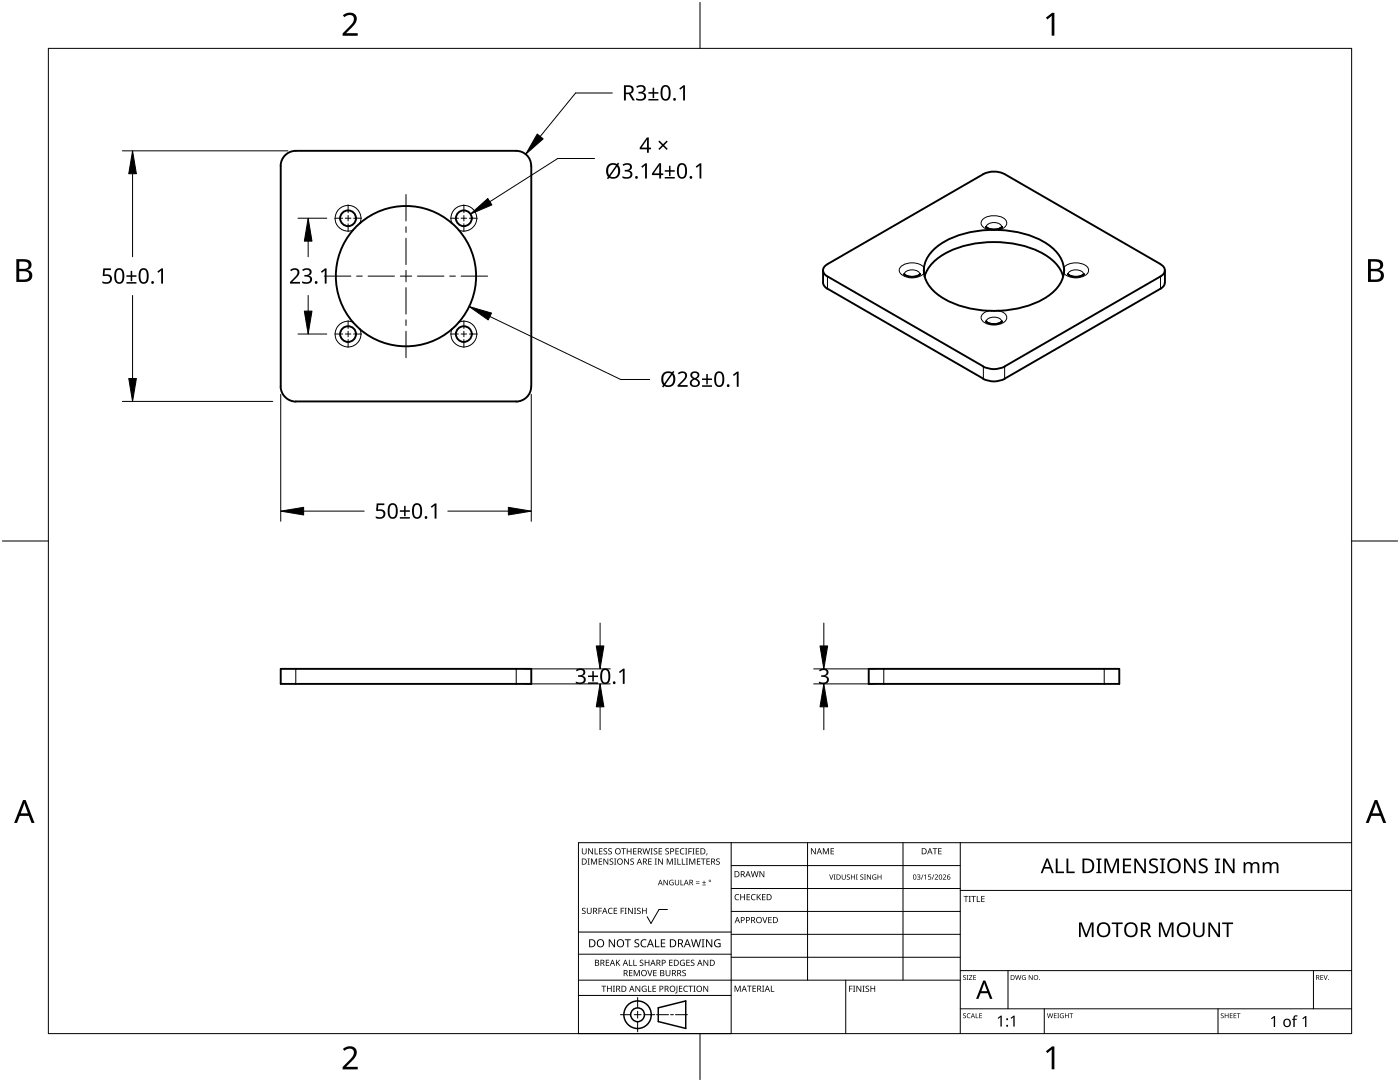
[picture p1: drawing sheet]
<svg xmlns="http://www.w3.org/2000/svg" width="279mm" height="216mm" viewBox="0 0 279 216" stroke-linecap="round" stroke-linejoin="round" font-family="sans-serif">
<g fill="none" stroke="#000" stroke-width=".2">
<path d="M71.8 44.5a2.57 2.57 0 0 0-2-3.5 2.57 2.57 0 0 0-2.9 2.9 2.57 2.57 0 0 0 3.5 2M90.2 44.5a2.58 2.58 0 0 1 2-3.5 2.58 2.58 0 0 1 2.9 2.9 2.58 2.58 0 0 1-3.5 2M165.1 55.2v2.4M180.4 54.8a1.9 1.9 0 0 1 3.1-.3l.1 .3M184.4 53.4a3.4 3.4 0 0 0-4.9 .1 1.29 1.29 0 0 0 1.2 1.7 3.6 3.6 0 0 0 3.7-.7M196.8 45.3a1.9 1.9 0 0 1 3.1-.3v.3M197.4 45.9a1.48 1.48 0 0 1-1.5-1.8 3.4 3.4 0 0 1 4.7-.3 1.16 1.16 0 0 1-.7 1.9l-.6 .2M212.3 53.4a3.5 3.5 0 0 1 4.9 .1 1.29 1.29 0 0 1-1.2 1.7 3.6 3.6 0 0 1-3.7-.7M213.1 54.8a1.89 1.89 0 0 1 3.1-.3l.1 .3M231.6 55.2v2.4M70.4 64.3a2.57 2.57 0 0 0-3.5 2 2.57 2.57 0 0 0 2.9 2.9 2.57 2.57 0 0 0 2-3.5M91.6 64.3a2.57 2.57 0 0 1 3.5 2 2.57 2.57 0 0 1-2.9 2.9 2.57 2.57 0 0 1-2-3.5"/>
<path d="M196.3 73.1v2.5M196.8 64.2a1.77 1.77 0 0 1 2.5-.7l.6 .4v.3M197.4 62a1.45 1.45 0 0 0-1.5 1.8 3.3 3.3 0 0 0 4.9 0 1.43 1.43 0 0 0-1.5-1.8M200.5 73.1v2.5M59 133.5v3M103 133.5v3M176.4 133.5v3M220.4 133.5v3"/>
</g>
<g fill="none" stroke="#000" stroke-width=".38">
<path d="M56 33.1v44M103 30.1a2.97 2.97 0 0 1 3 3M103 30.1h-44a3 3 0 0 0-3 3M106 33.1v44M196.2 34.8a4.8 4.8 0 0 1 4.3 0M196.3 34.7l-31.2 18M200.5 34.7l31.1 18M164.3 53.9v2.5a1.59 1.59 0 0 0 .8 1.2M165.1 52.7a1.28 1.28 0 0 0-.8 1.3 1.28 1.28 0 0 0 .8 1.2M165.1 55.2l31.1 18a4.8 4.8 0 0 0 4.3 0M165.1 57.6l31.1 18a4.8 4.8 0 0 0 4.3 0M180.5 54.7h.1"/>
<path d="M180.5 54.7l.6 .4 .9 .1 1-.1 .6-.4M183.6 54.7h.1M184.4 54v.5M184.4 54h.1M184.4 54.5a7.5 7.5 0 0 0 4.6 5.5 21.7 21.7 0 0 0 19.8-.7 7 7 0 0 0 3.5-4.8M184.4 53.4v.6M184.5 55.2a9.5 9.5 0 0 1 6.6-5.7 22.4 22.4 0 0 1 16.9 1 7.9 7.9 0 0 1 4.2 4.7M196.8 45.3l.6 .4 1 .1 .9-.1 .6-.4M197.4 45.9a17.2 17.2 0 0 0-11.2 4.1 6 6 0 0 0-1.8 3.4M197.4 45.9h2M199.3 45.9a17.2 17.2 0 0 1 11.2 4.1 5.9 5.9 0 0 1 1.8 3.4M199.9 45.3h.1"/>
<path d="M200 45.3h-.1M200 45.3h.1M212.3 53.4l.1 .6M212.4 54l-.1 .5M212.4 54h.1M213.1 54.7h.1M213.1 54.7l.7 .4 .9 .1 1-.1 .6-.4M216.3 54.7h.1M231.6 52.7a1.28 1.28 0 0 1 .9 1.3 1.28 1.28 0 0 1-.9 1.2M231.6 55.2l-31.1 17.9M232.5 56.4a1.41 1.41 0 0 1-.9 1.2l-31.1 18M232.5 53.9v2.5"/>
<path d="M56 77.1a3.1 3.1 0 0 0 3 3M106 77.1a3 3 0 0 1-3 3M196.8 64.1h.1M196.8 64.1l.6 .4 1 .2 .9-.2 .6-.3M199.9 64.2h.1M200 64.1l-.1 .1M200 64.1h.1M59 80.1h44M56 133.5h50v3h-50zM173.4 133.5h50v3h-50z"/>
<circle cx="69.5" cy="43.6" r="1.57"/>
<circle cx="81" cy="55.1" r="14"/>
<circle cx="92.6" cy="43.6" r="1.57"/>
<circle cx="69.5" cy="66.7" r="1.57"/>
<circle cx="92.6" cy="66.7" r="1.57"/>
</g>
<path d="M9.7 9.7h260v196.5h-260z" fill="none" stroke="#000" stroke-width=".2"/>
<path d="M139.7 .5v9.2M.5 108h9.2M269.7 108h9.2M139.7 206.2v9.2" fill="none" stroke="#000" stroke-width=".2"/>
<g fill="#000">
<path d="M68.4 3.1a1.64 1.64 0 0 1 2.8 .4 2.52 2.52 0 0 1-1.2 2.2l-.9 .9h2.3v.5h-3v-.4l1.2-1.2a1.95 1.95 0 0 0 .9-2.2 1.23 1.23 0 0 0-1.8 .1zM208.7 3.5l1.3-.9h.4v4.5h-.5v-4l-.9 .8zM68.4 209.3a1.64 1.64 0 0 1 2.8 .4 2.52 2.52 0 0 1-1.2 2.2l-.9 1h2.3v.5h-3v-.5l1.2-1.2a1.95 1.95 0 0 0 .9-2.1 1.23 1.23 0 0 0-1.8 .1zM208.7 209.8l1.3-1h.4v4.6h-.5v-4l-.9 .7z"/>
<path d="M3.3 51.7h1.3a1.28 1.28 0 0 1 1.7 1.3 1.04 1.04 0 0 1-.9 .9 1.23 1.23 0 0 1 1 1.5 1.23 1.23 0 0 1-1.5 .9h-1.6zM3.8 54.1v1.7h1a.86 .86 0 0 0 1-.9 .86 .86 0 0 0-1.1-.8zM3.8 52.2v1.4h.9a.78 .78 0 0 0 1-.7 .78 .78 0 0 0-1.1-.7z"/>
<path d="M273 51.7h1.3a1.28 1.28 0 0 1 1.7 1.3 1.04 1.04 0 0 1-.8 .9 1.23 1.23 0 0 1 1 1.5 1.23 1.23 0 0 1-1.6 .9h-1.6zM273.6 54.1v1.7h.9a.86 .86 0 0 0 1.1-.9 .86 .86 0 0 0-1.1-.8zM273.6 52.2v1.4h.8a.78 .78 0 0 0 1-.7 .78 .78 0 0 0-1.1-.7z"/>
<path d="M4.6 159.6h.5l1.8 4.6h-.6l-.6-1.4h-1.8l-.5 1.4h-.6zM4.8 160.2l-.7 2.1h1.5z"/>
<path d="M274.3 159.6h.6l1.7 4.6h-.6l-.5-1.4h-1.8l-.6 1.4h-.5zM274.6 160.2l-.7 2.1h1.4z"/>
</g>
<g fill="none" stroke="#000" stroke-width=".2">
<path d="M145.9 168.1v38.1h-30.5v-38.1h154.3M145.9 172.7h45.7M145.9 177.3h45.7M161.2 168.1v27.5M180.2 168.1v27.5M191.6 168.1v38.1M191.6 177.7h78.1M115.4 198.6h30.5M115.4 195.6h76.2M115.4 190.4h30.5M115.4 186h30.5M127.3 199v2.1"/>
<path d="M133.2 181.5h-1.7l-1.6 2.8-.7-1.4M145.9 181.9h45.7M145.9 186.4h45.7M145.9 191h45.7M168.8 195.6v10.6M191.6 193.7h78.1M201.2 193.7v7.6M262.1 193.7v7.6M123.8 202.5h2.1M126.6 202.5h1.3M127.3 201.8v1.4M127.3 203.8v2.1"/>
<path d="M128.6 202.5h2.1M131 202.5h2.4M133.8 202.5h.6M134.8 202.5h2.4M191.6 201.3h78.1M208.4 201.3v4.9M243.1 201.3v4.9"/>
</g>
<g fill="#000">
<path d="M116.1 169.3h.2v.8a.32 .32 0 0 0 .3 .3 .32 .32 0 0 0 .3-.3v-.8h.2v.8a.47 .47 0 0 1-.5 .4 .47 .47 0 0 1-.5-.5zM117.3 171.3h.4l-.1 .1v1l.1 .1h-.4l.1-.1v-1zM117.4 169.3h.2l.6 1v-1h.1v1.2h-.1l-.7-1v1h-.1zM117.9 171.3h.3l.3 1 .4-1h.3v1.2h-.2v-1l-.4 1h-.1l-.4-1v1h-.2zM118.7 169.3h.1v1h.6v.2h-.7zM119.5 171.3h.7v.1h-.6v.4h.5v.2h-.5v.4h.6v.1h-.7zM119.6 169.3h.6v.1h-.5v.4h.5v.1h-.5v.4h.5v.2h-.6zM120.5 169.4l.4-.1h.3l-.1 .1a.25 .25 0 0 0-.4-.1 .25 .25 0 0 0 0 .4l.4 .3 .1 .2-.3 .3-.5-.1v-.1h.2a.27 .27 0 0 0 .4-.1 .27 .27 0 0 0-.3-.3l-.2-.2zM120.4 171.3h.2l.7 1-.1-1h.2v1.2h-.2l-.6-1v1h-.2zM121.4 169.4l.5-.1h.2v.1a.25 .25 0 0 0-.4-.1 .25 .25 0 0 0 0 .4l.4 .3v.2l-.2 .3-.5-.1v-.1h.1a.27 .27 0 0 0 .5-.1 .27 .27 0 0 0-.4-.3l-.2-.2zM121.7 171.4l.4-.1 .3 .1-.1 .1a.25 .25 0 0 0-.4-.1 .25 .25 0 0 0 0 .4 .42 .42 0 0 1 .5 .5 .42 .42 0 0 1-.7 .2l-.1-.2 .2 .1a.27 .27 0 0 0 .5-.2 .27 .27 0 0 0-.4-.3l-.2-.2zM122.6 171.3h.4l-.1 .1v1l.1 .1h-.4l.1-.1v-1z"/>
<path d="M124 169.3h.9v.1h-.4v1.1h-.1v-1.1h-.4zM124.6 171.3h.1l.7 1v-1h.1v1.2h-.2l-.6-1v1h-.1zM125.1 169.3h.1v.5h.7v-.5h.1v1.2h-.1v-.6h-.7v.6h-.1zM125.8 171.4l.5-.1 .2 .1v.1a.25 .25 0 0 0-.4-.1 .25 .25 0 0 0 0 .4 .42 .42 0 0 1 .4 .5 .42 .42 0 0 1-.7 .2v-.2l.1 .1a.27 .27 0 0 0 .5-.2 .27 .27 0 0 0-.4-.3l-.2-.2zM126.4 169.3h.6v.1h-.5v.4h.5v.1h-.5v.4h.5v.2h-.6zM128.2 169.3h.2l.2 1 .3-1h.2l.2 1 .3-1h.1l-.3 1.2h-.1l-.3-1.1-.3 1.1h-.2zM129.4 171.3h.7v.1h-.6v.4h.5v.2h-.5v.4h.6v.1h-.7zM129.8 169.3h.5l-.2 .1v1l.2 .1h-.5l.2-.1v-1zM130.7 171.3h.4l-.1 .1v1l.1 .1h-.4l.1-.1v-1zM130.5 169.4l.4-.1h.3l-.1 .1a.25 .25 0 0 0-.4-.1 .25 .25 0 0 0 0 .4l.4 .3 .1 .2-.2 .3-.6-.1v-.1h.2a.27 .27 0 0 0 .4-.1 .27 .27 0 0 0-.3-.3l-.2-.2zM131.4 169.3h.7v.1h-.5v.4h.5v.1h-.5v.4h.5v.2h-.7zM131.3 171.3h.2l.7 1v-1h.1v1.2h-.2l-.6-1v1h-.2z"/>
<path d="M132.4 175.6h.2l.6 .9v-.9h.1v1h-.2l-.6-.9v.9h-.1zM132.8 169.4l.4-.1h.3l-.1 .1a.25 .25 0 0 0-.3-.1 .25 .25 0 0 0 0 .4l.4 .3v.2l-.2 .3-.5-.1v-.1h.1a.27 .27 0 0 0 .5-.1 .27 .27 0 0 0-.4-.3l-.2-.2zM133.1 171.3h.2l.4 1 .4-1h.2v1.2h-.2v-1l-.4 1h-.1l-.4-1v1h-.1zM133.7 175.7l.5-.2 .2 .1v.1a.45 .45 0 0 0-.7 .4 .45 .45 0 0 0 .6 .4v-.3h-.2v-.1h.3v.5a.6 .6 0 0 1-.8-.1 .6 .6 0 0 1 .1-.8zM134.5 171.3h.5l-.2 .1v1l.2 .1h-.5l.2-.1v-1zM135.2 171.3h.1v1.1h.6v.1h-.7zM134.8 169.3h.7v.1h-.6v.4h.5v.1h-.5v.4h.6v.2h-.7zM134.7 175.6h.1v.7a.28 .28 0 0 0 .3 .2 .28 .28 0 0 0 .3-.2v-.7h.1v.7a.42 .42 0 0 1-.4 .4 .42 .42 0 0 1-.4-.4zM135.8 175.6h.2v.9h.4v.1h-.6zM136.1 171.3h.1v1.1h.6v.1h-.7zM135.8 169.4l.4-.1h.4l-.1 .1h-.2a.49 .49 0 0 0-.4 .6 .49 .49 0 0 0 .7 .3 .52 .52 0 0 1-.7 .1 .52 .52 0 0 1-.2-.6zM136.7 169.3h.5l-.2 .1v1l.2 .1h-.5l.2-.1v-1z"/>
<path d="M136.9 171.3h.4l-.1 .1v1l.1 .1h-.4l.1-.1v-1zM137.4 169.3h.7v.1h-.6v.4h.5v.2h-.5v.5h-.1zM137.5 171.3h.3l.3 1 .4-1h.3v1.2h-.2v-1l-.4 1h-.1l-.4-1v1h-.2zM138.2 169.3h.4l-.1 .1v1l.1 .1h-.4l.1-.1v-1zM138.9 176.2h.7v.1h-.7zM138.9 175.9h.7v.1h-.7zM138.9 169.3h.6v.1h-.5v.4h.5v.1h-.5v.4h.5v.2h-.6zM139.1 171.3h.7v.1h-.6v.4h.5v.2h-.5v.4h.6v.1h-.7zM140.1 176.5h.8v.1h-.8zM139.9 171.3h.9v.1h-.4v1.1h-.1v-1.1h-.4zM140.5 175.7h.1v.3h.3v.2h-.3v.3h-.1v-.3h-.4v-.2h.4zM141 170.3h.2l-.3 .4z"/>
<path d="M141 171.3h.7v.1h-.6v.4h.5v.2h-.5v.4h.6v.1h-.7zM143 171.4l.4-.1 .2 .1v.1a.25 .25 0 0 0-.4-.1 .25 .25 0 0 0 0 .4 .42 .42 0 0 1 .5 .5 .42 .42 0 0 1-.7 .2l-.1-.2 .2 .1a.27 .27 0 0 0 .4-.2 .27 .27 0 0 0-.3-.3l-.3-.2zM146.8 178.6l.4-.2 .3 .1v.1a.49 .49 0 0 0-.7 .4 .49 .49 0 0 0 .7 .5 .52 .52 0 0 1-.7 0 .52 .52 0 0 1-.2-.6zM147.7 178.4h.2v.5h.6v-.5h.2v1.2h-.2v-.5h-.6v.5h-.2zM149 178.4h.7v.1h-.5v.4h.4v.2h-.4v.4h.5v.1h-.7zM150 178.6l.5-.2 .3 .1-.1 .1a.49 .49 0 0 0-.7 .4 .49 .49 0 0 0 .8 .5 .52 .52 0 0 1-.7 0 .52 .52 0 0 1-.2-.6zM149.8 173.8h.2l.3 1.1 .2-1.1h.2l.3 1.1 .2-1.1h.2l-.3 1.2h-.2l-.3-1-.3 1h-.1zM151 178.4h.2v.6l.5-.6h.2l-.5 .5 .5 .7h-.2l-.4-.6-.1 .6h-.2zM151.6 173.8h.1l.7 1v-1h.1v1.2h-.1l-.7-1v1h-.1zM152.1 178.4h.7v.1h-.6v.4h.5v.2h-.5v.4h.6v.1h-.7zM161.8 169.3h.2l.7 1v-1h.1v1.2h-.2l-.6-1v1h-.2zM164.2 169.3h.2l.4 .9 .4-.9h.2v1.2h-.1v-1.1l-.4 1.1h-.1l-.4-1.1v1.1h-.2z"/>
<path d="M165.5 174.5h.1l.3 .9 .3-.9h.1l-.3 1h-.2zM165.8 169.3h.6v.1h-.5v.4h.5v.1h-.5v.4h.5v.2h-.6zM166.4 174.5h.4l-.2 .1v.8l.2 .1h-.4l.1-.1v-.8zM168 174.5h.1v.7a.26 .26 0 0 0 .3 .2 .26 .26 0 0 0 .2-.2v-.7h.2v.7a.39 .39 0 0 1-.4 .3 .39 .39 0 0 1-.4-.3zM169 174.6l.4-.1h.2v.1a.24 .24 0 0 0-.4 0 .24 .24 0 0 0-.1 .3 .24 .24 0 0 0 .3 .1l.2 .2-.1 .3h-.4l-.1-.1a.26 .26 0 0 0 .4 0 .26 .26 0 0 0 .1-.3 .26 .26 0 0 0-.4-.1zM169.8 174.5h.2v.4h.5v-.4h.1v1h-.1v-.5h-.5v.5h-.2zM170.8 174.5h.4l-.1 .1v.8l.1 .1h-.4l.1-.1v-.8zM171.7 174.6l.4-.1h.2v.1a.24 .24 0 0 0-.4 0 .24 .24 0 0 0-.1 .3 .24 .24 0 0 0 .3 .1l.2 .1v.3l-.4 .1h-.2v-.1a.26 .26 0 0 0 .4 0 .26 .26 0 0 0 .1-.3 .26 .26 0 0 0-.4-.1zM172.4 174.5h.4l-.1 .1v.8l.1 .1h-.4l.2-.1v-.8zM173 174.5h.2l.5 .8v-.8h.1v1h-.1l-.6-.8v.8h-.1zM174.2 174.6l.5-.1h.2l-.1 .2a.42 .42 0 0 0-.6 .3 .42 .42 0 0 0 .6 .4v-.3h-.3v-.1h.4v.5a.56 .56 0 0 1-.7-.1 .56 .56 0 0 1 0-.8zM175.1 174.5h.2v.4h.5v-.4h.1v1h-.1v-.5h-.5v.5h-.2z"/>
<path d="M183 174.6h.6v.2l-.2 .2a.32 .32 0 0 1 .3 .4 .32 .32 0 0 1-.6 .1l-.1-.1a.26 .26 0 0 0 .4 .1 .26 .26 0 0 0 0-.4l-.2-.2a.23 .23 0 0 0 .3 0 .23 .23 0 0 0-.1-.4 .23 .23 0 0 0-.3 .2zM184.2 174.5h.1l-.4 1h-.1zM184.4 174.7l.4-.2v1h-.1v-.9l-.2 .2zM185.3 174.5h.5v.1h-.4v.3h.1a.33 .33 0 0 1 .3 .5 .33 .33 0 0 1-.6 0 .27 .27 0 0 0 .4 .1 .27 .27 0 0 0 .1-.4 .27 .27 0 0 0-.4-.1zM186.3 174.5h.2l-.4 1h-.2zM186.1 169.3h.9v.1h-.3v1.1h-.2v-1.1h-.4zM186.5 174.6a.37 .37 0 0 1 .6 0 .37 .37 0 0 1-.2 .6l-.2 .2h.5v.1h-.7l.3-.4a.27 .27 0 0 0 .3-.3 .27 .27 0 0 0-.4-.2zM187.2 169.3h.7v.1h-.5v.4h.5v.1h-.5v.4h.5v.2h-.7zM188.2 174.6a.37 .37 0 0 1 .6 0 .37 .37 0 0 1-.3 .6l-.2 .2h.5v.1h-.6l.2-.4a.27 .27 0 0 0 .3-.3 .27 .27 0 0 0-.4-.2zM192.3 178.8h.9v.1h-.3v1.1h-.2v-1.1h-.4zM193.3 178.8h.5l-.2 .1v1l.2 .1h-.5l.2-.1v-1zM193.8 178.8h1v.1h-.4v1.1h-.2v-1.1h-.4z"/>
<path d="M194.9 178.8h.2v1.1h.5v.1h-.7zM195.8 178.8h.7v.1h-.5v.4h.5v.1h-.5v.5h.5v.1h-.7zM116.2 181.3l.4-.2 .3 .1-.1 .1a.25 .25 0 0 0-.4-.1 .25 .25 0 0 0 0 .4l.4 .2 .1 .3-.3 .3-.5-.1v-.1h.2a.27 .27 0 0 0 .4-.1 .27 .27 0 0 0-.3-.3l-.2-.2zM117.1 181.1h.2v.8a.32 .32 0 0 0 .3 .3 .32 .32 0 0 0 .3-.3v-.8h.2v.8a.47 .47 0 0 1-.5 .5 .47 .47 0 0 1-.5-.5zM119.4 181.1h.7v.2h-.5v.4h.5v.1h-.5v.6h-.2zM120 196.7h1v.1h-.4v1.1h-.2v-1.1h-.4zM120.9 191.5h.7v.1h-.5v.4h.4v.2h-.4v.4h.5v.1h-.7zM121.5 181.3l.4-.2 .4 .1-.1 .1a.49 .49 0 0 0-.7 .5 .49 .49 0 0 0 .7 .4 .52 .52 0 0 1-.6 .1 .52 .52 0 0 1-.3-.6zM121.1 196.7h.2v.5h.6v-.5h.2v1.2h-.2v-.6h-.6v.6h-.2zM121.5 187.4h.2l.9 1.3v-1.3h.1v1.6h-.2l-.8-1.3v1.3h-.2zM122.3 196.7h.4l-.1 .1v1l.1 .1h-.4l.2-.1v-1zM122.5 181.1h.7v.2h-.6v.4h.5v.1h-.5v.4h.6v.2h-.7z"/>
<path d="M122.9 191.5h.2v.6l.5-.6h.2l-.5 .5 .5 .7h-.2l-.4-.6-.1 .6h-.2zM123.9 181.1h.6v.2h-.5v.4h.5v.1h-.5v.6h-.1zM124.7 181.1h.4l-.2 .2v.9l.2 .2h-.4l.1-.2v-.9zM124.7 187.4h1.2v.2h-.5v1.4h-.2v-1.4h-.5zM125.5 191.5h.2v1.1h.5v.1h-.7zM125.5 193.6h.7v.1h-.5v.4h.5v.1h-.5v.4h.5v.2h-.7zM125.3 181.1h.2l.7 1.1-.1-1.1h.2v1.3h-.2l-.6-1v1h-.2zM126.4 191.5h.2v1.1h.5v.1h-.7zM126.5 181.1h.5l-.2 .2v.9l.2 .2h-.5l.2-.2v-.9zM126.5 193.6h.2l.4 1 .4-1h.2v1.2h-.2v-1.1l-.4 1.1h-.1l-.4-1.1v1.1h-.1zM126.7 187.6l.3-.2 .6 .1-.2 .1a.33 .33 0 0 0-.6 .2 .33 .33 0 0 0 .4 .4 .47 .47 0 0 1 .4 .6 .47 .47 0 0 1-.7 .2h-.3v-.2h.2a.35 .35 0 0 0 .6-.2 .35 .35 0 0 0-.5-.4l-.3-.2zM126.8 196.7h.2l.6 1v-1h.2v1.2h-.2l-.7-1 .1 1h-.2z"/>
<path d="M127.2 181.3l.4-.2 .3 .1-.1 .1a.25 .25 0 0 0-.4-.1 .25 .25 0 0 0 0 .4l.4 .2 .1 .3-.3 .3-.5-.1v-.1h.2a.27 .27 0 0 0 .4-.1 .27 .27 0 0 0-.3-.3l-.2-.2zM127.7 191.6l.5-.1 .2 .1v.1a.25 .25 0 0 0-.4-.1 .25 .25 0 0 0 0 .4l.4 .2v.3l-.2 .2h-.5v-.2l.1 .1a.27 .27 0 0 0 .5-.2 .27 .27 0 0 0-.4-.3l-.2-.2zM128 187.6l.6-.2 .4 .1v.2a.64 .64 0 0 0-1 .5 .64 .64 0 0 0 1 .6v.2a.83 .83 0 0 1-1.1-.3 .83 .83 0 0 1 .1-1.1zM128.2 196.8l.6-.1 .2 .1v.1a.5 .5 0 0 0-.8 .4 .5 .5 0 0 0 .7 .5v-.4h-.3v-.1h.4v.6a.66 .66 0 0 1-.8-.2 .66 .66 0 0 1 0-.9zM128.1 181.1h.2v.6h.6v-.6h.2v1.3h-.2v-.6h-.6v.6h-.2zM129.2 193.6h.1l.4 1 .3-1h.2l-.4 1.2h-.2zM129.3 196.7h.2v1.1h.5v.1h-.7zM128.7 191.5h.1v.5h.6v-.5h.2v1.2h-.2v-.5h-.6v.5h-.1zM130.7 187.4h.2v1.4h.7v.2h-.9zM130.2 196.7h.7v.1h-.5v.4h.5v.1h-.5v.5h.5v.1h-.7zM130.4 193.6h.6v.1h-.5v.4h.5v.1h-.5v.4h.5v.2h-.6zM131.9 187.4h.9v.2h-.7v.5h.6v.2h-.6v.5h.7v.2h-.9z"/>
<path d="M132.8 193.6h.2v.7a.32 .32 0 0 0 .3 .4 .32 .32 0 0 0 .3-.4v-.7h.2v.7a.47 .47 0 0 1-.5 .5 .47 .47 0 0 1-.5-.5zM133.5 191.5h.7v.1h-.5v.4h.5v.2h-.5v.4h.5v.1h-.7zM135 196.7h.2v1.3l-.1 .2h-.3l-.1-.1 .3-.2zM135.5 196.7h.7v.1h-.5v.4h.4v.1h-.4v.5h.5v.1h-.7zM135.8 191.7l.5-.2 .4 .1-.1 .1a.5 .5 0 0 0-.8 .4 .5 .5 0 0 0 .7 .5v-.4h-.2v-.1h.4v.6a.66 .66 0 0 1-.9-.1 .66 .66 0 0 1 0-.9zM136.2 193.7l.4-.2 .3 .1-.1 .1a.25 .25 0 0 0-.4-.1 .25 .25 0 0 0 0 .4 .42 .42 0 0 1 .5 .6 .42 .42 0 0 1-.7 .2l-.1-.2h.2a.27 .27 0 0 0 .5-.1 .27 .27 0 0 0-.4-.3l-.2-.2zM136.5 196.8l.5-.1 .3 .1-.1 .1a.49 .49 0 0 0-.7 .4 .49 .49 0 0 0 .8 .4 .52 .52 0 0 1-.7 .1 .52 .52 0 0 1-.2-.6zM137 191.5h.7v.1h-.6v.4h.5v.2h-.5v.4h.6v.1h-.7zM137.4 196.7h.9v.1h-.4v1.1h-.1v-1.1h-.4zM137.9 191.6l.4-.1 .3 .1-.1 .1a.25 .25 0 0 0-.4-.1 .25 .25 0 0 0 0 .4l.4 .2 .1 .3-.2 .2h-.6v-.2l.2 .1a.27 .27 0 0 0 .5-.2 .27 .27 0 0 0-.4-.3l-.2-.2zM138.4 196.7h.4l-.1 .1v1l.1 .1h-.4l.1-.1v-1zM137.9 187.4h.2l.3 1.4 .4-1.4h.2l.4 1.4 .3-1.4h.2l-.4 1.6h-.2l-.4-1.3-.4 1.3h-.2z"/>
<path d="M140 187.4h.6l-.2 .2v1.3l.2 .1h-.6l.2-.1v-1.3zM140.4 196.7h.1l.7 1v-1h.1v1.2h-.1l-.7-1v1h-.1zM140.4 191.5h.2l.6 1v-1h.1v1.2h-.1l-.7-1v1h-.1zM140.9 187.4h.2l.9 1.3v-1.3h.2v1.6h-.3l-.8-1.3v1.3h-.2zM142.7 187.6l.7-.2 .4 .1-.1 .2a.65 .65 0 0 0-1 .5 .65 .65 0 0 0 .9 .6v-.4h-.3v-.2h.5v.7a.86 .86 0 0 1-1.1-.1 .86 .86 0 0 1 0-1.2zM146.6 196.7h.2l.4 1 .4-1h.2v1.2h-.1v-1.1l-.4 1.1h-.2l-.4-1.1v1.1h-.1zM149.1 196.7h.9v.1h-.4v1.1h-.1v-1.1h-.4zM150.2 196.7h.7v.1h-.6v.4h.5v.1h-.5v.5h.6v.1h-.7zM152.1 183h.2l.3 1 .4-1h.2l-.5 1.2h-.1zM152.1 196.7h.4l-.1 .1v1l.1 .1h-.4l.1-.1v-1zM153.8 196.7h.2v1.1h.5v.1h-.7zM153.3 183h.7v.1h-.5v.4h.5v.1h-.5v.5h.5v.1h-.7z"/>
<path d="M169.5 196.7h.6v.1h-.5v.5h.5v.1h-.5v.5h-.1zM170.2 196.7h.5l-.2 .1v1l.2 .1h-.5l.2-.1v-1zM170.9 196.7h.2l.6 1v-1h.2v1.2h-.2l-.6-1v1h-.2zM172.1 196.7h.5l-.2 .1v1l.2 .1h-.5l.2-.1v-1zM172.8 196.8l.4-.1h.2v.2a.25 .25 0 0 0-.4-.1 .25 .25 0 0 0 0 .4l.4 .2 .1 .3-.3 .2h-.5v-.2l.2 .1a.27 .27 0 0 0 .4-.2 .27 .27 0 0 0-.3-.3l-.3-.2zM173.7 196.7h.2v.5h.6v-.5h.2v1.2h-.2v-.6h-.6v.6h-.2zM192.2 194.7l.4-.1h.2l-.1 .1a.24 .24 0 0 0-.3 0 .24 .24 0 0 0-.1 .3 .24 .24 0 0 0 .4 .1l.1 .1-.1 .3h-.4l-.1-.1a.24 .24 0 0 0 .3 .1 .24 .24 0 0 0 .1-.3l-.4-.3zM192.9 194.6h.4l-.1 .1v.7l.1 .1h-.4l.1-.1v-.7zM193.4 194.6h.6l-.5 .8h.6v.1h-.7l.5-.8h-.5zM194.2 194.6h.6v.1h-.4v.3h.4v.1h-.4v.3h.4v.1h-.6zM202.6 194.6h.1l.2 .8 .2-.8h.2l.2 .8 .2-.8h.1l-.2 .9h-.2l-.2-.8-.2 .8h-.2zM204.1 194.7l.3-.1h.3l-.1 .1a.4 .4 0 0 0-.6 .4 .4 .4 0 0 0 .6 .3v-.3l-.2-.1h.3v.5a.53 .53 0 0 1-.7-.1 .53 .53 0 0 1 .1-.7z"/>
<path d="M205.3 194.6h.2l.5 .8v-.8h.1v.9h-.2l-.5-.8v.8h-.1zM215.3 184.1h.6l.9 2.4 .9-2.4h.5v2.9h-.3v-2.6l-1 2.6h-.3l-.9-2.6v2.6h-.4zM221.9 184.1h2.2v.3h-.9v2.6h-.4v-2.6h-.9zM231.3 184.1h.5l.9 2.4 1-2.4h.5v2.9h-.4l.1-2.6-1 2.6h-.3l-1-2.6v2.6h-.3zM238.1 184.1h.4v1.9a.76 .76 0 0 0 .8 .7 .76 .76 0 0 0 .7-.7v-1.9h.4v1.9a1.12 1.12 0 0 1-1.1 1 1.12 1.12 0 0 1-1.2-1.1zM241.2 184.1h.4l1.5 2.4v-2.4h.4v2.9h-.5l-1.5-2.4v2.4h-.3zM243.9 184.1h2.2v.3h-.9v2.6h-.4v-2.6h-.9zM263.5 194.6h.6v.1h-.5v.3h.4v.1h-.4v.3h.5v.1h-.6zM264.1 194.6h.2l.2 .8 .3-.8h.2l-.4 .9h-.1zM192.2 202.3l.4-.1h.2l-.1 .1a.24 .24 0 0 0-.3 0 .24 .24 0 0 0-.1 .3 .24 .24 0 0 0 .4 .1l.1 .2-.1 .2-.4 .1-.1-.2a.24 .24 0 0 0 .3 .1 .24 .24 0 0 0 .1-.3l-.4-.2zM193.1 202.3l.6-.1-.3 .1a.4 .4 0 0 0-.3 .5 .4 .4 0 0 0 .5 .2 .46 .46 0 0 1-.6 0 .46 .46 0 0 1 .1-.7zM194.7 202.2h.1v.8h.5v.2h-.6z"/>
<path d="M195.4 202.2h.6v.1h-.4v.3h.4v.1h-.4v.4h.4v.1h-.6zM199.1 203.1l.6-.4h.2v2.1h-.2v-1.9l-.5 .4zM201.7 203.1l.6-.4h.2v2.1h-.3v-1.9l-.4 .4zM209 202.2h.1l.2 .8 .2-.8h.1l.3 .8 .2-.8h.1l-.3 1h-.1l-.2-.9-.3 .9h-.1zM210.3 202.2h.6v.1h-.4v.3h.3v.1h-.3v.4h.4v.1h-.6zM211 202.2h.4l-.2 .1v.8l.2 .1h-.4l.1-.1v-.8zM211.6 202.3l.7-.1-.1 .1a.4 .4 0 0 0-.6 .4 .4 .4 0 0 0 .6 .3v-.2l-.2-.2h.3v.5a.53 .53 0 0 1-.7-.1 .53 .53 0 0 1 0-.7zM212.5 202.2h.2v.4h.5v-.4h.1v1h-.1v-.5h-.5v.5h-.2zM213.4 202.2h.8v.1h-.3v.9h-.2v-.9h-.3zM243.7 202.3l.3-.1h.2v.1a.24 .24 0 0 0-.3 0 .24 .24 0 0 0-.1 .3 .24 .24 0 0 0 .3 .1l.1 .2-.1 .2-.4 .1-.1-.2a.24 .24 0 0 0 .4 .1 .24 .24 0 0 0 0-.3l-.3-.2zM244.4 202.2h.2v.4h.5v-.4h.1v1h-.1v-.5h-.5v.5h-.2zM245.4 202.2h.6v.1h-.4v.3h.4v.1h-.4v.4h.4v.1h-.6z"/>
<path d="M246.2 202.2h.5v.1h-.4v.3h.4v.1h-.4v.4h.4v.1h-.5zM246.8 202.2h.8v.1h-.3v.9h-.2v-.9h-.3zM253.7 203.2l.6-.5h.2v2.2h-.3v-1.9l-.4 .4zM258.2 202.7l.3-.1h.5l-.1 .3-.4-.1-.1 .2v.3h.4v.2h-.4v1.4h-.3v-1.4h-.3l.3-.2zM259.9 203.2l.6-.5h.2v2.2h-.2v-1.9l-.5 .4z"/>
<path d="M116.1 171.3h.4a.61 .61 0 0 1 .6 .6 .61 .61 0 0 1-.6 .6h-.4zM116.3 171.4v1h.1a.48 .48 0 0 0 .5-.5 .48 .48 0 0 0-.4-.5z"/>
<path d="M122.7 169.9a.61 .61 0 0 1 1.2 0 .61 .61 0 0 1-1.2 0zM123 169.5a.47 .47 0 0 0-.1 .7 .47 .47 0 0 0 .8 0v-.1a.45 .45 0 0 0-.1-.6 .45 .45 0 0 0-.6 0z"/>
<path d="M123.1 171.9a.61 .61 0 0 1 1.2 0 .61 .61 0 0 1-1.2 0zM123.5 171.5l-.2 .4a.45 .45 0 0 0 .7 .4 .45 .45 0 0 0 0-.8l-.2-.1z"/>
<path d="M127.3 169.3h.3a.35 .35 0 0 1 .5 .2 .35 .35 0 0 1-.3 .4l.4 .6h-.2l-.3-.5h-.3v.5h-.1zM127.4 169.4v.4h.2a.23 .23 0 0 0 .3-.2 .23 .23 0 0 0-.3-.2z"/>
<path d="M127.5 171.3h.2l.4 1.2h-.1l-.2-.4h-.4l-.2 .4h-.1zM127.6 171.5l-.2 .5h.4z"/>
<path d="M128.3 171.3h.3a.35 .35 0 0 1 .5 .2 .35 .35 0 0 1-.3 .5l.4 .5h-.2l-.3-.5h-.2v.5h-.2zM128.5 171.4v.5h.1a.23 .23 0 0 0 .3-.2 .23 .23 0 0 0-.3-.3z"/>
<path d="M131.7 175.5h.1l.5 1.1h-.2l-.1-.3h-.4l-.2 .3h-.1zM131.8 175.7l-.2 .5h.4z"/>
<path d="M133.8 169.3h.6l.1 .2-.1 .4-.5 .1v.5h-.1zM133.9 169.4v.5a.29 .29 0 0 0 .5-.3 .29 .29 0 0 0-.5-.2z"/>
<path d="M136.9 175.5h.1l.4 1.1h-.1l-.1-.3h-.5l-.1 .3h-.1zM137 175.7l-.2 .5h.3z"/>
<path d="M137.6 175.6h.3a.31 .31 0 0 1 .4 .2 .31 .31 0 0 1-.2 .4l.3 .4h-.2l-.2-.4h-.3v.4h-.1zM137.7 175.7v.4h.2a.21 .21 0 0 0 .3-.2 .21 .21 0 0 0-.3-.2z"/>
<path d="M139.8 169.3h.4a.54 .54 0 0 1 .6 .6 .56 .56 0 0 1-.7 .6h-.3zM140 169.4v.9h.1a.48 .48 0 0 0 .5-.4 .48 .48 0 0 0-.4-.5z"/>
<path d="M141.4 175.8a.25 .25 0 0 1 .5 0 .25 .25 0 0 1-.5 0zM141.5 175.8a.15 .15 0 0 0 .3 0 .15 .15 0 0 0-.3 0z"/>
<path d="M141.9 171.3h.4a.35 .35 0 0 1 .4 .2 .35 .35 0 0 1-.2 .5l.3 .5h-.2l-.3-.5h-.2v.5h-.2zM142.1 171.4v.5h.2a.23 .23 0 0 0 .2-.2 .23 .23 0 0 0-.2-.3z"/>
<path d="M146.6 173.8h.4a.61 .61 0 0 1 .6 .6 .61 .61 0 0 1-.7 .6h-.3zM146.8 174v.9h.1a.43 .43 0 0 0 .5-.5 .41 .41 0 0 0-.4-.4z"/>
<path d="M147.8 173.8h.4a.35 .35 0 0 1 .4 .3 .35 .35 0 0 1-.2 .4l.3 .5h-.2l-.3-.5h-.2v.5h-.2zM148 174v.4h.2a.23 .23 0 0 0 .3-.2 .23 .23 0 0 0-.3-.2z"/>
<path d="M149.2 173.8h.1l.5 1.2h-.1l-.2-.3h-.5l-.1 .3h-.2zM149.3 174l-.2 .5h.4z"/>
<path d="M153 178.4h.4a.55 .55 0 0 1 .6 .6 .56 .56 0 0 1-.6 .6h-.4zM153.2 178.5v1h.1a.48 .48 0 0 0 .5-.5 .48 .48 0 0 0-.4-.5z"/>
<path d="M163.4 169.2h.2l.5 1.3h-.2l-.2-.4h-.4l-.2 .4h-.1zM163.5 169.4l-.2 .6h.4z"/>
<path d="M167 174.5h.3a.46 .46 0 0 1 .5 .5 .47 .47 0 0 1-.6 .5h-.2zM167.1 174.6v.8h.3l.2-.3v-.3z"/>
<path d="M182.3 174.6h.4l.2 .5a.38 .38 0 0 1-.5 .4 .38 .38 0 0 1-.2-.6zM182.4 174.6l-.1 .2a.38 .38 0 0 0 .3 .6 .41 .41 0 0 0 .2-.5 .41 .41 0 0 0-.4-.3z"/>
<path d="M184 169.3h.3a.61 .61 0 0 1 .6 .6 .61 .61 0 0 1-.6 .6h-.3zM184.1 169.4v.9h.2a.43 .43 0 0 0 .5-.4 .41 .41 0 0 0-.5-.5z"/>
<path d="M185.5 169.2h.1l.5 1.3h-.1l-.2-.4h-.5l-.1 .4h-.2zM185.6 169.4l-.2 .6h.4z"/>
<path d="M187.5 174.6l.1-.1a.51 .51 0 0 1 .4 .5 .51 .51 0 0 1-.5 .5l-.1-.4zM187.6 174.6l-.1 .2a.38 .38 0 0 0 .3 .6 .41 .41 0 0 0 .1-.5 .41 .41 0 0 0-.3-.3z"/>
<path d="M189.1 174.6l.5-.1-.4 .2-.1 .3a.33 .33 0 0 1 .5 .1 .33 .33 0 0 1-.2 .5 .33 .33 0 0 1-.4-.4zM189.1 175.2a.25 .25 0 0 0 .5 0 .25 .25 0 0 0-.5 0z"/>
<path d="M118.4 181.1h.3a.35 .35 0 0 1 .4 .3 .35 .35 0 0 1-.2 .4l.3 .6h-.1l-.3-.5h-.3v.5h-.1zM118.5 181.3v.4h.2a.23 .23 0 0 0 .3-.2 .23 .23 0 0 0-.3-.2z"/>
<path d="M118.7 191.5h.4a.31 .31 0 0 1 .4 .2 .31 .31 0 0 1-.2 .4 .33 .33 0 0 1 .3 .4 .33 .33 0 0 1-.4 .2h-.5zM118.9 192.2v.4h.2a.23 .23 0 0 0 .3-.2 .23 .23 0 0 0-.3-.2zM118.9 191.6v.4h.2a.21 .21 0 0 0 .3-.2 .21 .21 0 0 0-.3-.2z"/>
<path d="M117.6 187.4h.5a.71 .71 0 0 1 .7 .8 .73 .73 0 0 1-.8 .8h-.4zM117.8 187.6v1.2h.2a.56 .56 0 0 0 .6-.6 .54 .54 0 0 0-.6-.6z"/>
<path d="M119.8 191.5h.4a.35 .35 0 0 1 .4 .3 .35 .35 0 0 1-.2 .4l.3 .5h-.2l-.3-.5h-.2v.5h-.2zM120 191.6v.5h.2a.23 .23 0 0 0 .3-.2 .23 .23 0 0 0-.3-.3z"/>
<path d="M119.3 187.6a.74 .74 0 0 1 .9-.1 .74 .74 0 0 1 .4 .7 .77 .77 0 0 1-1.1 .8 .77 .77 0 0 1-.3-1.3zM119.5 187.7l-.2 .5a.56 .56 0 0 0 .7 .6 .56 .56 0 0 0 .3-.9 .51 .51 0 0 0-.8-.2z"/>
<path d="M120.6 181.1h.2l.4 1.3h-.1l-.2-.4h-.4l-.2 .4h-.1zM120.7 181.3l-.2 .6h.4z"/>
<path d="M122.2 191.5h.1l.5 1.2h-.2l-.1-.3h-.5l-.2 .3h-.1zM122.2 191.7l-.2 .5h.4z"/>
<path d="M123 196.7h.3a.35 .35 0 0 1 .4 .2 .35 .35 0 0 1-.2 .5l.3 .5h-.1l-.3-.5h-.3v.5h-.1zM123.1 196.8v.5h.2a.23 .23 0 0 0 .3-.3 .23 .23 0 0 0-.3-.2z"/>
<path d="M123.3 187.6a.74 .74 0 0 1 .8-.1 .74 .74 0 0 1 .5 .7 .77 .77 0 0 1-1.1 .8 .77 .77 0 0 1-.3-1.3zM123.5 187.7l-.2 .5a.56 .56 0 0 0 .7 .6 .56 .56 0 0 0 .3-.9 .51 .51 0 0 0-.8-.2z"/>
<path d="M124.5 193.6h.3a.35 .35 0 0 1 .4 .2 .35 .35 0 0 1-.2 .4l.3 .6h-.1l-.3-.5h-.3v.5h-.1zM124.6 193.7v.4h.2a.23 .23 0 0 0 .3-.2 .23 .23 0 0 0-.3-.2z"/>
<path d="M124 196.7h.4a.54 .54 0 0 1 .6 .6 .56 .56 0 0 1-.6 .6h-.4zM124.2 196.8v1h.2a.48 .48 0 0 0 .5-.5 .48 .48 0 0 0-.5-.5z"/>
<path d="M124.7 191.5h.2l.4 1.2h-.1l-.2-.3h-.4l-.2 .3h-.1zM124.8 191.7l-.2 .5h.4z"/>
<path d="M126 196.7h.2l.4 1.2h-.1l-.2-.4h-.4l-.2 .4h-.1zM126.1 196.8l-.2 .6h.4z"/>
<path d="M127.9 194.2a.61 .61 0 0 1 1.2 0 .61 .61 0 0 1-1.2 0zM128.2 193.8l-.1 .4a.45 .45 0 0 0 .7 .4 .45 .45 0 0 0 0-.8l-.2-.1z"/>
<path d="M129.7 187.4h.2l.6 1.6h-.2l-.2-.5h-.6l-.2 .5h-.2zM129.8 187.6l-.2 .7h.5z"/>
<path d="M130.2 191.5h.2l.5 1.2h-.2l-.2-.3h-.4l-.2 .3h-.1zM130.3 191.7l-.2 .5h.4z"/>
<path d="M131 191.5h.4a.35 .35 0 0 1 .4 .3 .35 .35 0 0 1-.2 .4l.3 .5h-.2l-.3-.5h-.2v.5h-.2zM131.2 191.6v.5h.2a.23 .23 0 0 0 .2-.2 .23 .23 0 0 0-.3-.3z"/>
<path d="M131.8 193.6h.3a.31 .31 0 0 1 .4 .1 .31 .31 0 0 1-.2 .4 .33 .33 0 0 1 .3 .4 .33 .33 0 0 1-.4 .3h-.4zM131.9 194.2v.4h.3a.23 .23 0 0 0 .2-.2 .23 .23 0 0 0-.3-.2zM131.9 193.7v.4h.2a.21 .21 0 0 0 .3-.2 .21 .21 0 0 0-.3-.2z"/>
<path d="M131.6 196.7h.5l.3 .3-.1 .3-.5 .1v.5h-.2zM131.8 196.8v.5a.29 .29 0 0 0 .4-.2 .29 .29 0 0 0-.4-.3z"/>
<path d="M132.6 196.7h.4a.35 .35 0 0 1 .4 .2 .35 .35 0 0 1-.2 .5l.3 .5h-.2l-.3-.5h-.2v.5h-.2zM132.8 196.8v.5h.2a.23 .23 0 0 0 .3-.3 .23 .23 0 0 0-.3-.2z"/>
<path d="M132.1 191.5h.5l.2 .3-.1 .4-.5 .1v.4h-.1zM132.2 191.6v.5a.29 .29 0 0 0 .5-.2 .29 .29 0 0 0-.5-.3z"/>
<path d="M134.1 193.6h.3a.35 .35 0 0 1 .5 .2 .35 .35 0 0 1-.3 .4l.4 .6h-.2l-.3-.5h-.2v.5h-.2zM134.3 193.7v.4h.1a.23 .23 0 0 0 .3-.2 .23 .23 0 0 0-.3-.2z"/>
<path d="M133.5 197.3a.65 .65 0 0 1 1.3 0 .65 .65 0 0 1-1.3 0zM133.9 196.9a.47 .47 0 0 0-.1 .7 .47 .47 0 0 0 .7 0l.1-.1a.45 .45 0 0 0-.1-.6 .45 .45 0 0 0-.6 0z"/>
<path d="M133.7 187.4h.5a.71 .71 0 0 1 .8 .8 .73 .73 0 0 1-.9 .8h-.4zM133.9 187.6v1.2h.2a.56 .56 0 0 0 .6-.6 .54 .54 0 0 0-.6-.6z"/>
<path d="M135.2 193.6h.3a.35 .35 0 0 1 .4 .2 .35 .35 0 0 1-.2 .4l.3 .6h-.1l-.3-.5h-.3v.5h-.1zM135.3 193.7v.4h.2a.23 .23 0 0 0 .3-.2 .23 .23 0 0 0-.3-.2z"/>
<path d="M134.5 191.5h.4a.54 .54 0 0 1 .6 .6 .56 .56 0 0 1-.7 .6h-.3zM134.6 191.6v1h.2a.48 .48 0 0 0 .5-.5 .48 .48 0 0 0-.5-.5z"/>
<path d="M135.3 187.4h.4a.45 .45 0 0 1 .6 .3 .45 .45 0 0 1-.3 .6l.4 .7h-.2l-.4-.6h-.3v.6h-.2zM135.5 187.6v.6h.2a.3 .3 0 0 0 .4-.3 .3 .3 0 0 0-.4-.3z"/>
<path d="M137.1 187.4h.2l.6 1.6h-.2l-.2-.5h-.6l-.2 .5h-.2zM137.2 187.6l-.3 .7h.5z"/>
<path d="M139.6 191.5h.1l.5 1.2h-.1l-.2-.3h-.5l-.1 .3h-.2zM139.7 191.7l-.2 .5h.4z"/>
<path d="M138.9 197.3a.61 .61 0 0 1 1.2 0 .61 .61 0 0 1-1.2 0zM139.3 196.9a.47 .47 0 0 0-.1 .7 .47 .47 0 0 0 .7 0v-.1a.45 .45 0 0 0-.1-.6 .45 .45 0 0 0-.5 0z"/>
<path d="M141.7 191.5h.3a.54 .54 0 0 1 .6 .6 .56 .56 0 0 1-.6 .6h-.3zM141.8 191.6v1h.2a.48 .48 0 0 0 .5-.5 .48 .48 0 0 0-.5-.5z"/>
<path d="M147.1 183h.1l.5 1.2h-.2l-.1-.4h-.5l-.1 .4h-.2zM147.1 183.1l-.1 .6h.3z"/>
<path d="M147.9 183h.6l.1 .3-.1 .3-.5 .1v.5h-.1zM148 183.1v.5a.29 .29 0 0 0 .5-.2 .29 .29 0 0 0-.5-.3z"/>
<path d="M148.5 196.7h.1l.5 1.2h-.2l-.1-.4h-.5l-.2 .4h-.1zM148.5 196.8l-.2 .6h.4z"/>
<path d="M148.9 183h.5l.3 .3-.2 .3-.5 .1v.5h-.1zM149 183.1v.5a.29 .29 0 0 0 .5-.2 .29 .29 0 0 0-.5-.3z"/>
<path d="M149.9 183h.3a.35 .35 0 0 1 .5 .2 .35 .35 0 0 1-.3 .5l.4 .5h-.2l-.3-.5h-.2v.5h-.2zM150.1 183.1v.5h.1a.23 .23 0 0 0 .3-.3 .23 .23 0 0 0-.3-.2z"/>
<path d="M151.1 196.7h.4a.35 .35 0 0 1 .4 .2 .35 .35 0 0 1-.2 .5l.3 .5h-.2l-.3-.5h-.2v.5h-.2zM151.3 196.8v.5h.2a.23 .23 0 0 0 .2-.3 .23 .23 0 0 0-.2-.2z"/>
<path d="M150.8 183.6a.61 .61 0 0 1 1.2 0 .61 .61 0 0 1-1.2 0zM151.2 183.2a.47 .47 0 0 0-.1 .7 .47 .47 0 0 0 .7 0v-.1a.45 .45 0 0 0 0-.6 .45 .45 0 0 0-.6 0z"/>
<path d="M153.1 196.7h.1l.5 1.2h-.2l-.1-.4h-.5l-.2 .4h-.1zM153.1 196.8l-.2 .6h.4z"/>
<path d="M154.3 183h.3a.55 .55 0 0 1 .6 .6 .56 .56 0 0 1-.6 .6h-.3zM154.4 183.1v1h.2a.48 .48 0 0 0 .5-.5 .48 .48 0 0 0-.5-.5z"/>
<path d="M196.2 195.7h.4l1.5 3.6h-.5l-.5-1.1h-1.4l-.4 1.1h-.5zM196.4 196.1l-.5 1.7h1.1z"/>
<path d="M201.7 194.6h.3a.49 .49 0 0 1 .5 .5 .49 .49 0 0 1-.5 .4h-.3zM201.8 194.7v.7h.4l.1-.2v-.3z"/>
<path d="M206.2 195.1a.5 .5 0 0 1 1 0 .5 .5 0 0 1-1 0zM206.4 195a.4 .4 0 0 0 .8 0 .4 .4 0 0 0-.8 0z"/>
<path d="M219.2 184.4a1.37 1.37 0 0 1 1.6-.3 1.37 1.37 0 0 1 .8 1.4 1.39 1.39 0 0 1-1.7 1.5 1.39 1.39 0 0 1-1-2zM219.6 184.6l-.3 .4v.5a1.01 1.01 0 0 0 1.1 1.2 1.01 1.01 0 0 0 .8-1.5 .95 .95 0 0 0-.6-.8 .95 .95 0 0 0-1 .2z"/>
<path d="M224.7 184.4a1.37 1.37 0 0 1 1.6-.3 1.37 1.37 0 0 1 .7 1.4 1.39 1.39 0 0 1-1.6 1.5 1.39 1.39 0 0 1-1-2zM225 184.6l-.2 .4-.1 .5a1.01 1.01 0 0 0 1.2 1.2 1.01 1.01 0 0 0 .7-1.5 .95 .95 0 0 0-.5-.8 .95 .95 0 0 0-1.1 .2z"/>
<path d="M227.7 184.1h.8a.84 .84 0 0 1 1 .5 .84 .84 0 0 1-.5 1.1l.8 1.3h-.5l-.7-1.2h-.5v1.2h-.4zM228.1 184.4v1.1h.4a.56 .56 0 0 0 .7-.6 .56 .56 0 0 0-.7-.5z"/>
<path d="M235.2 184.4a1.37 1.37 0 0 1 1.6-.3 1.37 1.37 0 0 1 .7 1.4 1.39 1.39 0 0 1-1.6 1.5 1.39 1.39 0 0 1-1-2zM235.5 184.6l-.2 .4-.1 .5a1.01 1.01 0 0 0 1.2 1.2 1.01 1.01 0 0 0 .7-1.5 .95 .95 0 0 0-.5-.8 .95 .95 0 0 0-1.1 .2z"/>
<path d="M262.7 194.6h.2a.28 .28 0 0 1 .4 .1 .28 .28 0 0 1-.2 .4l.3 .4h-.2l-.2-.4h-.2v.4h-.1zM262.8 194.7v.3h.1a.19 .19 0 0 0 .3-.2 .19 .19 0 0 0-.3-.1z"/>
<path d="M194.1 202.2l.5 1-.3-.3h-.3l-.3 .3zM194.2 202.3l-.2 .4h.3z"/>
<path d="M256.3 203.5a.77 .77 0 0 1 .9-.2 .77 .77 0 0 1 .4 .8 .81 .81 0 0 1-1.1 .8 .81 .81 0 0 1-.3-1.3zM256.6 203.6l-.2 .5a.52 .52 0 0 0 .6 .6 .52 .52 0 0 0 .3-.7 .48 .48 0 0 0-.2-.5 .48 .48 0 0 0-.5 .1z"/>
<circle cx="207.5" cy="195.5" r=".09"/>
<circle cx="265.1" cy="195.5" r=".09"/>
<circle cx="201" cy="204.7" r=".2"/>
<circle cx="201" cy="203.4" r=".2"/>
</g>
<g fill="none" stroke="#000" stroke-width=".3">
<path d="M131.4 201.1l5.5-1.4v5.5l-5.5-1.4z"/>
<circle cx="127.2" cy="202.5" r="2.73"/>
<circle cx="127.2" cy="202.5" r="1.37"/>
</g>
<g fill="none" stroke="#000" stroke-width=".2">
<path d="M81 38.8v5.3M64.7 55.1h5.3M68.4 43.5h-1.6M68.9 43.5h1.1M69.5 44.6v1.6M69.5 40.9v1.5M69.5 43v1.1M70.6 43.5h1.5M71.2 55.1h1.1M73.5 55.1h5.2M79.9 55.1h2.3M81 45.2v1.2"/>
<path d="M81 47.5v5.3M81 54v2.2M81 57.4v5.3M83.3 55.1h5.3M89.7 55.1h1.2M91.5 43.5h-1.6M92 55.1h5.3M92 43.5h1.1M92.6 40.9v1.5M92.6 43v1.1M92.6 44.6v1.6M93.7 43.5h1.6"/>
<path d="M66.8 66.7h1.6M69.5 67.8v1.5M69.5 64v1.5M69.5 66.1v1.1M70 66.7h-1.1M72.1 66.7h-1.5M81 63.8v1.2M81 66.1v5.3M89.9 66.7h1.6M92.6 64v1.5M92.6 66.1v1.1M92.6 67.8v1.5"/>
<path d="M93.1 66.7h-1.1M95.3 66.7h-1.6"/>
</g>
<g fill="none" stroke="#000" stroke-width=".2">
<path d="M122.2 18.6h-7.3l-7.1 8.6M26.5 34.7v16.5M57.4 30.1h-33M118.7 31.6h-7.4l-13.5 8.6M26.5 59v16.5M61.5 48.1v3.1M61.5 59v3.1M65.2 43.5h-5.7M56 78.7v25.3M59.5 66.7h5.7M97.8 63.2l26.1 12.5h5.8M106 78.7v25.3"/>
<path d="M24.4 80.1h30M60.6 102h12.1M101.5 102h-12.1M104.6 133.5h17.2M104.6 136.5h17.2M119.8 124.3v4.6M164.4 124.3v4.6M174.8 133.5h-12.4M174.8 136.5h-12.4M119.8 141v4.6M164.4 141v4.6"/>
</g>
<g fill="#000" stroke="#000" stroke-width=".2">
<path d="M26.5 30.1l.7 4.6h-1.5zM107.2 26.7l1.2 1-3.5 3.1zM61.5 43.5l.8 4.6h-1.6zM93.9 42.7l3.5-3.1 .8 1.3zM25.7 75.5h1.5l-.7 4.6zM60.7 62.1h1.6l-.8 4.6zM93.6 61.2l4.5 1.3-.7 1.3zM56 102l4.6-.8v1.6zM101.5 101.2l4.5 .8-4.5 .8zM119 128.9h1.5l-.7 4.6zM163.7 128.9h1.5l-.8 4.6zM119.8 136.5l.7 4.5h-1.5z"/>
<path d="M164.4 136.5l.8 4.5h-1.5z"/>
</g>
<g fill="#000">
<path d="M127 17.3a1.06 1.06 0 0 1 1.1-.4 1.06 1.06 0 0 1 .7 1l-.2 .4-.4 .2a.82 .82 0 0 1 .8 .9 .82 .82 0 0 1-1 .7l-1.1-.2v-.3a1.08 1.08 0 0 0 1.6-.3 .62 .62 0 0 0-.8-.7h-.3v-.3a.7 .7 0 0 0 .8 0 .7 .7 0 0 0 .2-.7 .89 .89 0 0 0-1.3-.1zM130.2 17.5h.4v.9h.8v.3h-.8v.9h-.4v-.9h-.8v-.3h.8zM124.2 32.9a1.09 1.09 0 0 1 1.1-.4 1.09 1.09 0 0 1 .8 .8 .74 .74 0 0 1-.6 .7 .81 .81 0 0 1 .7 .9 .81 .81 0 0 1-.9 .8l-1.1-.2v-.3a1.08 1.08 0 0 0 1.6-.3 .62 .62 0 0 0-.8-.7h-.3v-.3a.7 .7 0 0 0 .7-.1 .7 .7 0 0 0 .3-.7 .89 .89 0 0 0-1.3 0zM128 33.2l.8-.6h.3v3h-.4l.1-2.6-.6 .5zM129.4 19.8h2v.3h-2zM131.6 28l.7 .8 .8-.8 .2 .3-.8 .7 .8 .7-.3 .2-.7-.7-.7 .7-.2-.2 .7-.7-.7-.7zM132.7 35.3h2v.3h-2zM133.5 33.1h.3v.9h.9v.3h-.9v.8h-.3v-.8h-.8v-.3h.8zM135.6 17.7l.8-.7h.3v3.1h-.4l.1-2.7-.6 .5zM138.8 33.2l.9-.6h.3v3h-.4v-2.6l-.6 .5zM20.6 53.6h1.5v.3h-1.2v.9l.4-.1a.99 .99 0 0 1 1 1.2 .99 .99 0 0 1-1.3 .7l-.6-.1v-.4a.88 .88 0 0 0 1 .2 .88 .88 0 0 0 .6-.8 .85 .85 0 0 0-1.3-.4l-.2-.1zM25.2 56.3h2v.3h-2z"/>
<path d="M26.1 54h.3v.9h.8v.3h-.8v.9h-.3v-.9h-.9v-.3h.9zM31.4 54.2l.8-.6h.3v3h-.3v-2.7l-.6 .5zM57.9 53.9a1.01 1.01 0 0 1 1.2-.4 1.01 1.01 0 0 1 .6 1l-.2 .6-1.2 1.2h1.6v.3h-2v-.3l1.1-1.1a.72 .72 0 0 0 .4-.7 .72 .72 0 0 0-.5-.7l-.8 .3zM60.3 53.8a1.09 1.09 0 0 1 1.1-.3 1.09 1.09 0 0 1 .8 .8 .74 .74 0 0 1-.6 .7 .81 .81 0 0 1 .7 .9 .81 .81 0 0 1-.9 .7l-1.1-.1v-.4a1.08 1.08 0 0 0 1.6-.2 .62 .62 0 0 0-.9-.7h-.3v-.3a.7 .7 0 0 0 .8-.1 .7 .7 0 0 0 .3-.7 .89 .89 0 0 0-1.3 0zM64 54.2l.9-.6h.3v3h-.4v-2.7l-.6 .5zM135.3 74.5a1.01 1.01 0 0 1 1.1-.4 1.01 1.01 0 0 1 .7 1l-.3 .6-1.1 1.1h1.5v.4h-2v-.3l1.1-1.1a.72 .72 0 0 0 .5-.7 .72 .72 0 0 0-.5-.7l-.8 .3zM140.1 76.9h2v.3h-2zM141 74.6h.3v.9h.8v.3h-.8v.9h-.3v-.9h-.9v-.3h.9zM146.3 74.8l.8-.7h.3v3.1h-.4l.1-2.7-.6 .5zM75.2 100.4h1.5v.4h-1.2l-.1 .9a1.02 1.02 0 0 1 1.5 .8 1.02 1.02 0 0 1-1.4 1l-.5-.1v-.4a.88 .88 0 0 0 1 .2 .88 .88 0 0 0 .5-.8 .85 .85 0 0 0-1.2-.4l-.2-.1zM79.8 103.2h2v.3h-2zM80.6 100.9h.4v.9h.8v.3h-.8v.9h-.4v-.9h-.8v-.3h.8z"/>
<path d="M86 101.1l.8-.7h.3v3.1h-.4l.1-2.7-.6 .5zM114.9 133.7a1.09 1.09 0 0 1 1.1-.4 1.09 1.09 0 0 1 .8 .8 .74 .74 0 0 1-.6 .8 .81 .81 0 0 1 .7 .9 .81 .81 0 0 1-.9 .7l-1.1-.2v-.3a1.08 1.08 0 0 0 1.6-.3 .62 .62 0 0 0-.8-.6h-.3v-.4a.7 .7 0 0 0 .7 0 .7 .7 0 0 0 .3-.7 .89 .89 0 0 0-1.3 0zM117.4 136.2h2v.3h-2zM118.2 133.9h.3v.9h.9v.3h-.9v.9h-.3v-.9h-.8v-.3h.8zM123.5 134.1l.8-.7h.4v3.1h-.4v-2.7l-.6 .5zM163.5 133.7a1.06 1.06 0 0 1 1.1-.3 1.06 1.06 0 0 1 .7 .9l-.2 .4-.4 .2a.82 .82 0 0 1 .7 .9 .82 .82 0 0 1-.9 .7l-1.1-.2v-.3a1.08 1.08 0 0 0 1.6-.3 .62 .62 0 0 0-.8-.6h-.3v-.4a.7 .7 0 0 0 .8 0 .7 .7 0 0 0 .2-.7 .89 .89 0 0 0-1.3 0zM210.7 171.3h.4v2.6h1.2v.3h-1.6zM212.8 171.3h.4v2.6h1.3v.3h-1.7zM218.8 171.3h1v.2l-.3 .1v2.3l.3 .1v.2h-1v-.2l.3-.1v-2.3l-.3-.1zM220.4 171.3h.5l.9 2.4 1-2.4h.5v2.9h-.4l.1-2.5-1 2.5h-.3l-1-2.5v2.5h-.3zM224.1 171.3h1.6v.3h-1.2v.9h1.2v.4h-1.2v1h1.2v.3h-1.6zM226.4 171.3h.4l1.6 2.4-.1-2.4h.4v2.9h-.4l-1.6-2.4v2.4h-.3z"/>
<path d="M229.5 171.6a1.38 1.38 0 0 1 1.6-.2l-.2 .4-.3-.2a.52 .52 0 0 0-.7 .1 .52 .52 0 0 0-.1 .6l.1 .1a1.2 1.2 0 0 1 1.2 1.2 1.26 1.26 0 0 1-1.8 .5v-.3a1.03 1.03 0 0 0 1.5-.2 1.04 1.04 0 0 0-1.1-.9 .77 .77 0 0 1-.2-1.1zM231.5 171.3h1v.2l-.3 .1v2.3l.3 .1v.2h-1v-.2l.3-.1v-2.3l-.3-.1zM236.3 171.3h.4l1.6 2.4v-2.4h.3v2.9h-.4l-1.6-2.4v2.4h-.3zM239.4 171.6a1.38 1.38 0 0 1 1.6-.2l-.1 .4-.4-.2a.52 .52 0 0 0-.7 .1 .52 .52 0 0 0-.1 .6l.1 .1a1.2 1.2 0 0 1 1.2 1.2 1.26 1.26 0 0 1-1.8 .5v-.3a1.03 1.03 0 0 0 1.5-.2 1.04 1.04 0 0 0-1.1-.9 .77 .77 0 0 1-.2-1.1zM242.5 171.3h1v.2l-.3 .1v2.3l.3 .1v.2h-1v-.2l.3-.1v-2.3l-.3-.1zM244.1 171.3h.4l1.6 2.4-.1-2.4h.4v2.9h-.4l-1.6-2.4v2.4h-.3zM248.2 172h.3v.3a.83 .83 0 0 1 1.4 .1 .78 .78 0 0 1 .9-.4 .78 .78 0 0 1 .5 .8v1.4h-.3v-1.4a.54 .54 0 0 0-.7-.5 .54 .54 0 0 0-.4 .7v1.2h-.3v-1.4a.55 .55 0 0 0-.7-.5 .55 .55 0 0 0-.4 .8v1.1h-.3zM252 172h.3v.3a.83 .83 0 0 1 1.4 .1 .78 .78 0 0 1 .9-.4 .78 .78 0 0 1 .5 .8v1.4h-.3v-1.4a.54 .54 0 0 0-.7-.5 .54 .54 0 0 0-.3 .7v1.2h-.4v-1.4a.55 .55 0 0 0-.7-.5 .55 .55 0 0 0-.3 .8v1.1h-.4z"/>
<path d="M124.5 17h.9a.87 .87 0 0 1 1 .6 .87 .87 0 0 1-.5 1.1l.8 1.4h-.5l-.7-1.3h-.6v1.3h-.4zM124.9 17.3v1.2h.5a.58 .58 0 0 0 .7-.6 .58 .58 0 0 0-.8-.6z"/>
<path d="M132.2 17.2a1.05 1.05 0 0 1 1.2 0 1.05 1.05 0 0 1 .4 1.1 1.31 1.31 0 0 1-1 1.8 1.22 1.22 0 0 1-1-1.6l.1-.8zM132.4 17.5a2.23 2.23 0 0 0 .1 2.2 .68 .68 0 0 0 .8-.1 .68 .68 0 0 0 .2-.8 1.17 1.17 0 0 0-.7-1.5z"/>
<path d="M121.3 33l.9-.5 .9 .2 .2-.2 .3 .1-.2 .3 .1 .1a1.57 1.57 0 0 1 .1 2 1.57 1.57 0 0 1-1.9 .6l-.1-.1-.2 .3-.3-.2 .2-.3a2.01 2.01 0 0 1 0-2.3zM123.1 33.2l-1.3 2a1.02 1.02 0 0 0 1.1 0 1.02 1.02 0 0 0 .5-1.1zM121.7 33.1a1.68 1.68 0 0 0-.1 1.8l1.3-1.9-.6-.1z"/>
<path d="M129.1 27.4h.4v2.1h.4v.3h-.4v.7h-.4v-.7h-1.4v-.3zM129.1 27.8l-1.1 1.7h1.1z"/>
<path d="M131.5 32.6h.4v2h.5v.3h-.5v.7h-.3v-.7h-1.5v-.3zM131.6 33l-1.1 1.6h1.1z"/>
<path d="M135.5 32.8a1.05 1.05 0 0 1 1.2-.1 1.05 1.05 0 0 1 .4 1.2v.2a1.18 1.18 0 0 1-1.1 1.6 1.37 1.37 0 0 1-.9-1.8l.1-.8zM135.7 33a1.88 1.88 0 0 0 .2 2.3 .71 .71 0 0 0 .8-.9 1.17 1.17 0 0 0-.6-1.5z"/>
<path d="M23.2 53.7a1.05 1.05 0 0 1 1.2 0 1.05 1.05 0 0 1 .4 1.2v.2a1.18 1.18 0 0 1-1.1 1.5 1.37 1.37 0 0 1-.9-1.7l.1-.7zM23.4 54l-.2 .5v1.1a.6 .6 0 0 0 .6 .7 .6 .6 0 0 0 .6-.7 1.66 1.66 0 0 0-.4-1.8z"/>
<path d="M28 53.7a1.05 1.05 0 0 1 1.3 0 1.05 1.05 0 0 1 .4 1.2v.2a1.18 1.18 0 0 1-1.2 1.5 1.37 1.37 0 0 1-.8-1.7l.1-.8zM28.3 54a1.88 1.88 0 0 0 .2 2.3 .71 .71 0 0 0 .8-.9 1.17 1.17 0 0 0-.6-1.6z"/>
<path d="M132.3 74.5l.9-.4 .9 .2 .2-.3 .3 .2-.2 .3 .3 .5 .1 .7a1.42 1.42 0 0 1-.7 1.3 1.42 1.42 0 0 1-1.5 0l-.2 .3-.3-.2 .2-.3a2.01 2.01 0 0 1 0-2.3zM134.2 74.8l-1.4 1.9a1.08 1.08 0 0 0 1.3-.1 1.08 1.08 0 0 0 .3-1.2zM132.7 74.7l-.3 .7 .2 1.1 1.3-1.9-.6-.2z"/>
<path d="M137.9 74.4a.88 .88 0 0 1 1.2-.3 .88 .88 0 0 1 .3 1.1l-.4 .4a.87 .87 0 0 1 .6 1.1 .87 .87 0 0 1-1.1 .5 .82 .82 0 0 1-.8-.7 .82 .82 0 0 1 .6-.9l-.1-.1a.77 .77 0 0 1-.3-1.1zM138 76.4a.6 .6 0 0 0 1.2 0 .6 .6 0 0 0-1.2 0zM138.2 74.9a.5 .5 0 0 0 1 0 .5 .5 0 0 0-1 0z"/>
<path d="M142.9 74.3a1.05 1.05 0 0 1 1.3 0 1.05 1.05 0 0 1 .3 1.2v.2a1.18 1.18 0 0 1-1.1 1.5 1.37 1.37 0 0 1-.9-1.7l.1-.7zM143.1 74.6l-.2 .5v1.1a.6 .6 0 0 0 .6 .7 .6 .6 0 0 0 .6-.7 1.66 1.66 0 0 0-.4-1.8z"/>
<path d="M77.7 100.6a1.05 1.05 0 0 1 1.3 0 1.05 1.05 0 0 1 .4 1.2 1.28 1.28 0 0 1-1.2 1.7 1.37 1.37 0 0 1-.8-1.7l.1-.7zM78 100.9a2.23 2.23 0 0 0 .1 2.2 .68 .68 0 0 0 .7-.1 .68 .68 0 0 0 .2-.7 1.17 1.17 0 0 0-.6-1.6z"/>
<path d="M82.6 100.6a1.05 1.05 0 0 1 1.2 0 1.05 1.05 0 0 1 .4 1.2 1.28 1.28 0 0 1-1.1 1.7 1.37 1.37 0 0 1-.9-1.7l.2-.8zM82.8 100.9a2.23 2.23 0 0 0 .1 2.2 .68 .68 0 0 0 .8-.1 .68 .68 0 0 0 .2-.7 1.17 1.17 0 0 0-.7-1.6z"/>
<path d="M120.2 133.6a1.05 1.05 0 0 1 1.2 0 1.05 1.05 0 0 1 .4 1.2 1.3 1.3 0 0 1-1 1.7 1.22 1.22 0 0 1-1-1.6l.1-.8zM120.4 133.9a2.23 2.23 0 0 0 .1 2.2 .68 .68 0 0 0 .8-.1 .68 .68 0 0 0 .1-.8 1.17 1.17 0 0 0-.6-1.5z"/>
<path d="M208.8 171.3h.4l1.1 2.9h-.4l-.3-.9h-1.2l-.3 .9h-.4zM209 171.7l-.5 1.3h1z"/>
<path d="M216 171.3h.9a1.46 1.46 0 0 1 1.5 1.5 1.46 1.46 0 0 1-1.6 1.4h-.8zM216.4 171.6v2.3h.4a1.04 1.04 0 0 0 1.2-1.1 .99 .99 0 0 0-1.1-1.2z"/>
<path d="M233.3 171.7a1.44 1.44 0 0 1 1.9-.1 1.44 1.44 0 0 1 .4 1.8 1.39 1.39 0 0 1-1.9 .8 1.39 1.39 0 0 1-.7-1.9zM233.6 171.8a1.27 1.27 0 0 0 .6 2.1 1.24 1.24 0 0 0 1-.7 1.24 1.24 0 0 0-.2-1.3l-.6-.3z"/>
<circle cx="134.6" cy="19.8" r=".28"/>
<circle cx="127" cy="35.4" r=".28"/>
<circle cx="137.9" cy="35.4" r=".28"/>
<circle cx="30.5" cy="56.4" r=".28"/>
<circle cx="63.1" cy="56.4" r=".28"/>
<circle cx="145.3" cy="77" r=".28"/>
<circle cx="85" cy="103.3" r=".27"/>
<circle cx="122.6" cy="136.2" r=".28"/>
</g>
</svg>
